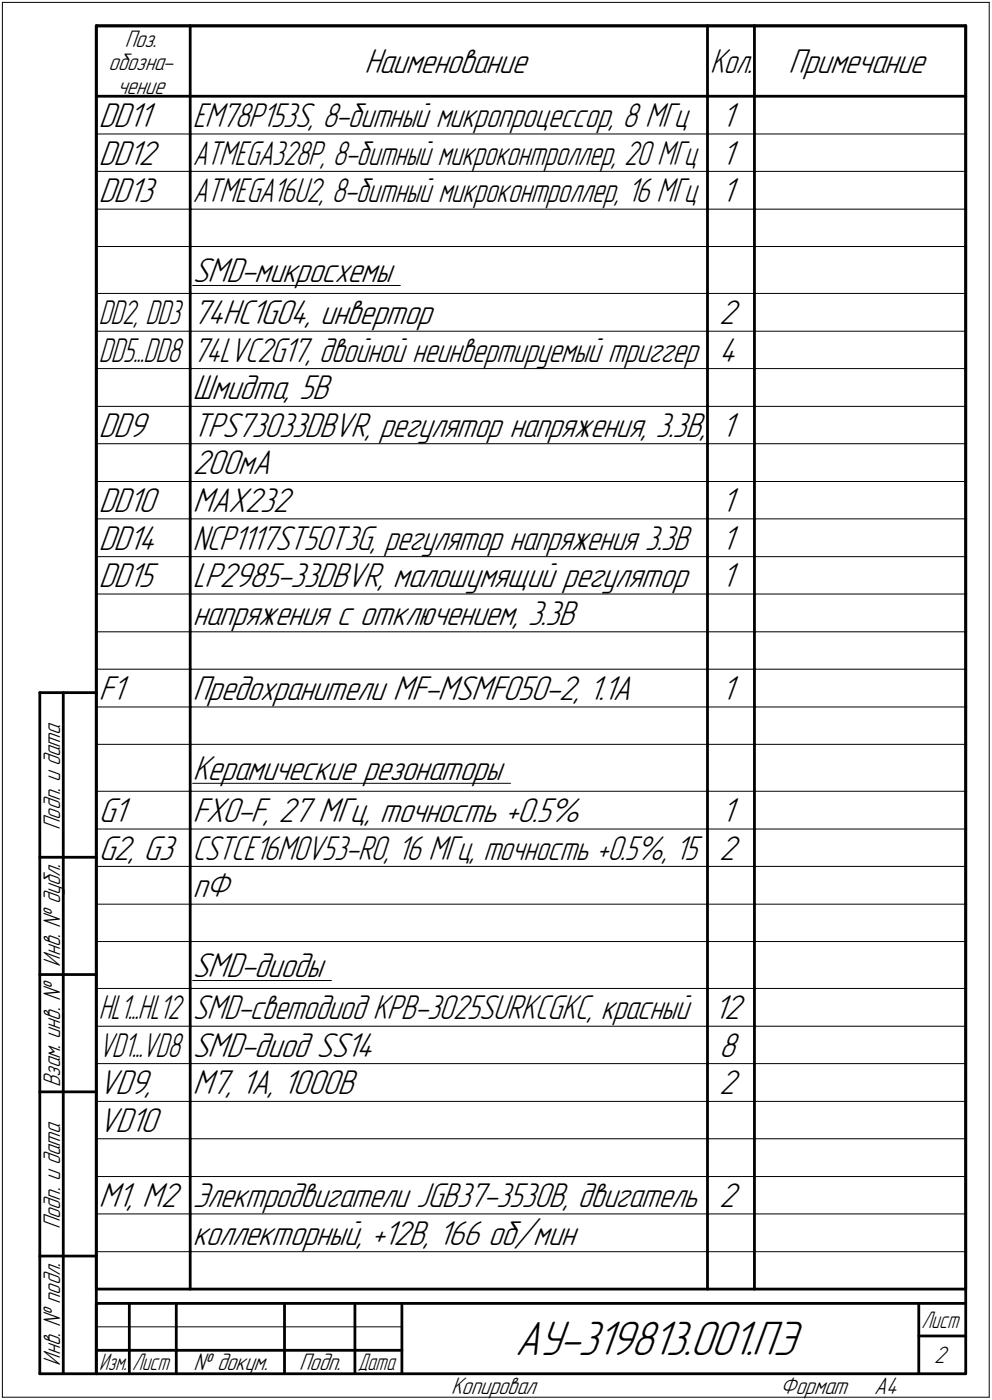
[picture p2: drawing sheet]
<svg xmlns="http://www.w3.org/2000/svg" width="211mm" height="298mm" viewBox="0 0 211 298" stroke-linecap="round" stroke-linejoin="round" font-family="sans-serif">
<defs><g id="words">
<text font-size="10.9" x="109.6" y="288.5">АУ-319813.001.ПЭ</text>
<g font-size="7.8">
<text x="77.5" y="15.5">Наименование</text>
<text x="167.8" y="15.5">Примечание</text>
<text x="21" y="27">DD11</text>
<text x="153.5" y="27">1</text>
<text x="21" y="35">DD12</text>
<text x="153.5" y="35">1</text>
<text x="21" y="43">DD13</text>
<text x="153.5" y="43">1</text>
<text x="41" y="60">SMD-микросхемы</text>
<text x="41" y="69">74HC1G04, инвертор</text>
<text x="153" y="69">2</text>
<text x="153" y="77">4</text>
<text x="41" y="85">Шмидта, 5В</text>
<text x="21" y="93">DD9</text>
<text x="41" y="93">TPS73033DBVR, регулятор напряжения, 3.3В,</text>
<text x="153.5" y="93">1</text>
<text x="41" y="101">200мА</text>
<text x="21" y="109">DD10</text>
<text x="41" y="109">MAX232</text>
<text x="153.5" y="109">1</text>
<text x="21" y="117">DD14</text>
<text x="153.5" y="117">1</text>
<text x="21" y="125">DD15</text>
<text x="41" y="125">LP2985-33DBVR, малошумящий регулятор</text>
<text x="153.5" y="125">1</text>
<text x="41" y="133">напряжения с отключением, 3.3В</text>
<text x="21" y="149">F1</text>
<text x="41" y="149">Предохранители MF-MSMF050-2, 1.1А</text>
<text x="153.5" y="149">1</text>
<text x="41" y="166">Керамические резонаторы</text>
<text x="21" y="175">G1</text>
<text x="41" y="175">FXO-F, 27 МГц, точность +0.5%</text>
<text x="153.5" y="175">1</text>
<text x="21" y="183">G2, G3</text>
<text x="153" y="183">2</text>
<text x="41" y="191">пФ</text>
<text x="41" y="208">SMD-диоды</text>
<text x="151.9" y="217">12</text>
<text x="41" y="225">SMD-диод SS14</text>
<text x="153" y="225">8</text>
<text x="21" y="233">VD9,</text>
<text x="41" y="233">M7, 1А, 1000В</text>
<text x="153" y="233">2</text>
<text x="21" y="241">VD10</text>
<text x="21" y="257">M1, M2</text>
<text x="41" y="257">Электродвигатели JGB37-3530B, двигатель</text>
<text x="153" y="257">2</text>
<text x="41" y="265">коллекторный, +12В, 166 об/мин</text>
</g>
<g font-size="7.7">
<text x="151.1" y="15.5">Кол.</text>
<text x="41" y="27">EM78P153S, 8-битный микропроцессор, 8 МГц</text>
<text x="41" y="35">ATMEGA328P, 8-битный микроконтроллер, 20 МГц</text>
<text x="41" y="43">ATMEGA16U2, 8-битный микроконтроллер, 16 МГц</text>
<text x="41" y="77">74LVC2G17, двойной неинвертируемый триггер</text>
<text x="41" y="117">NCP1117ST50T3G, регулятор напряжения 3.3В</text>
<text x="41" y="183">CSTCE16M0V53-R0, 16 МГц, точность +0.5%, 15</text>
<text x="41" y="217">SMD-светодиод KPB-3025SURKCGKC, красный</text>
</g>
<g font-size="7.6">
<text x="21" y="69">DD2, DD3</text>
<text x="21" y="77">DD5...DD8</text>
<text x="21" y="217">HL1...HL12</text>
<text x="21" y="225">VD1...VD8</text>
</g>
<g font-size="5.4">
<text x="26.5" y="9.9">Поз.</text>
<text x="23.1" y="14.9">обозна-</text>
<text x="25" y="19.9">чение</text>
<text x="12.8" y="176.7" transform="rotate(-90 12.8 176.7)">Подп. и дата</text>
<text x="12.8" y="205.8" transform="rotate(-90 12.8 205.8)">Инв. № дубл.</text>
<text x="12.8" y="231.6" transform="rotate(-90 12.8 231.6)">Взам. инв. №</text>
<text x="12.8" y="261.7" transform="rotate(-90 12.8 261.7)">Подп. и дата</text>
<text x="12.8" y="290.8" transform="rotate(-90 12.8 290.8)">Инв. № подл.</text>
<text x="41.2" y="291.8">№ докум.</text>
<text x="63.6" y="291.8">Подп.</text>
<text x="198.8" y="290.3">2</text>
<text x="96" y="296.8">Копировал</text>
<text x="166" y="296.8">Формат</text>
<text x="186" y="296.8">A4</text>
</g>
<g font-size="5.3">
<text x="196.1" y="282.8">Лист</text>
<text x="21.1" y="291.8">Изм.</text>
<text x="28.1" y="291.8">Лист</text>
<text x="76.1" y="291.8">Дата</text>
</g>
</g></defs>
<g fill="none" stroke="#000" stroke-width=".59">
<path d="M20.5 5.5h20zM20.5 5.5v15zM20.5 5.5v287zM20.5 5.5h185zM40.5 5.5h110zM40.5 5.5v15zM150.5 5.5h10zM150.5 5.5v15zM160.5 5.5h45zM160.5 5.5v15zM205.5 5.5v15zM205.5 5.5v287z"/>
<path d="M20.5 20.5v8zM20.5 20.5h20zM20.5 28.5v8zM20.5 36.5v8zM40.5 20.5v8zM40.5 28.5v8zM40.5 36.5v8zM40.5 20.5h110zM150.5 20.5v8zM150.5 28.5v8zM150.5 36.5v8zM150.5 20.5h10z"/>
<path d="M160.5 20.5v8zM160.5 28.5v8zM160.5 36.5v8zM160.5 20.5h45zM205.5 20.5v8zM205.5 28.5v8zM205.5 36.5v8zM20.5 44.5v8zM20.5 52.5v10zM40.5 44.5v8zM40.5 52.5v10zM150.5 44.5v8z"/>
<path d="M150.5 52.5v10zM160.5 44.5v8zM160.5 52.5v10zM205.5 44.5v8zM205.5 52.5v10zM20.5 62.5v8zM20.5 70.5v8zM20.5 78.5v8zM40.5 62.5v8zM40.5 70.5v8zM40.5 78.5v8zM150.5 62.5v8z"/>
<path d="M150.5 70.5v8zM150.5 78.5v8zM160.5 62.5v8zM160.5 70.5v8zM160.5 78.5v8zM205.5 62.5v8zM205.5 70.5v8zM205.5 78.5v8zM20.5 86.5v8zM20.5 94.5v8zM40.5 86.5v8zM40.5 94.5v8z"/>
<path d="M150.5 86.5v8zM150.5 94.5v8zM160.5 86.5v8zM160.5 94.5v8zM205.5 86.5v8zM205.5 94.5v8zM20.5 102.5v8zM20.5 110.5v8zM20.5 118.5v8zM40.5 102.5v8zM40.5 110.5v8zM40.5 118.5v8z"/>
<path d="M150.5 102.5v8zM150.5 110.5v8zM150.5 118.5v8zM160.5 102.5v8zM160.5 110.5v8zM160.5 118.5v8zM205.5 102.5v8zM205.5 110.5v8zM205.5 118.5v8zM20.5 126.5v8zM20.5 134.5v8zM40.5 126.5v8z"/>
<path d="M40.5 134.5v8zM150.5 126.5v8zM150.5 134.5v8zM160.5 126.5v8zM160.5 134.5v8zM205.5 126.5v8zM205.5 134.5v8zM8.5 147.5v145zM8.5 147.5h12zM13.5 147.5v145zM20.5 142.5v8zM20.5 150.5v8z"/>
<path d="M20.5 158.5v10zM40.5 142.5v8zM40.5 150.5v8zM40.5 158.5v10zM150.5 142.5v8zM150.5 150.5v8zM150.5 158.5v10zM160.5 142.5v8zM160.5 150.5v8zM160.5 158.5v10zM205.5 142.5v8zM205.5 150.5v8z"/>
<path d="M205.5 158.5v10zM20.5 168.5v8zM20.5 176.5v8zM40.5 168.5v8zM40.5 176.5v8zM150.5 168.5v8zM150.5 176.5v8zM160.5 168.5v8zM160.5 176.5v8zM205.5 168.5v8zM205.5 176.5v8zM8.5 182.5h12z"/>
<path d="M20.5 184.5v8zM20.5 192.5v8zM40.5 184.5v8zM40.5 192.5v8zM150.5 184.5v8zM150.5 192.5v8zM160.5 184.5v8zM160.5 192.5v8zM205.5 184.5v8zM205.5 192.5v8zM8.5 207.5h12zM20.5 200.5v10z"/>
<path d="M20.5 210.5v8zM20.5 218.5v8zM40.5 200.5v10zM40.5 210.5v8zM40.5 218.5v8zM150.5 200.5v10zM150.5 210.5v8zM150.5 218.5v8zM160.5 200.5v10zM160.5 210.5v8zM160.5 218.5v8zM205.5 200.5v10z"/>
<path d="M205.5 210.5v8zM205.5 218.5v8zM8.5 232.5h12zM20.5 226.5v8zM20.5 234.5v8zM40.5 226.5v8zM40.5 234.5v8zM150.5 226.5v8zM150.5 234.5v8zM160.5 226.5v8zM160.5 234.5v8zM205.5 226.5v8z"/>
<path d="M205.5 234.5v8zM20.5 242.5v8zM20.5 250.5v8zM20.5 258.5v8zM40.5 242.5v8zM40.5 250.5v8zM40.5 258.5v8zM150.5 242.5v8zM150.5 250.5v8zM150.5 258.5v8zM160.5 242.5v8zM160.5 250.5v8z"/>
<path d="M160.5 258.5v8zM205.5 242.5v8zM205.5 250.5v8zM205.5 258.5v8zM8.5 267.5h12zM20.5 266.5v8zM20.5 274.5h20zM20.5 277.5h185zM20.5 277.5v15zM27.5 277.5v15zM37.5 277.5v15zM40.5 266.5v8z"/>
<path d="M40.5 274.5h110zM60.5 277.5v15zM75.5 277.5v15zM85.5 277.5v15zM150.5 266.5v8zM150.5 274.5h10zM160.5 266.5v8zM160.5 274.5h45zM195.5 277.5v15zM205.5 266.5v8zM8.5 292.5h12zM20.5 292.5h185z"/>
<path d="M20.5 287.5h7zM27.5 287.5h10zM37.5 287.5h23zM60.5 287.5h15zM75.5 287.5h10zM195.5 284.5h10z"/>
</g>
<g fill="none" stroke="#000" stroke-width=".21">
<path d="M.5 .5v297zM.5 .5h210zM210.5 .5v297zM20.5 28.5h20zM20.5 36.5h20zM40.5 28.5h110zM40.5 36.5h110zM150.5 28.5h10zM150.5 36.5h10zM160.5 28.5h45zM160.5 36.5h45zM20.5 44.5h20z"/>
<path d="M20.5 52.5h20zM40.5 44.5h110zM40.5 52.5h110zM150.5 44.5h10zM150.5 52.5h10zM160.5 44.5h45zM160.5 52.5h45zM20.5 62.5h20zM20.5 70.5h20zM20.5 78.5h20zM40.5 62.5h110zM40.5 70.5h110z"/>
<path d="M40.5 78.5h110zM41 60.8h44.2zM150.5 62.5h10zM150.5 70.5h10zM150.5 78.5h10zM160.5 62.5h45zM160.5 70.5h45zM160.5 78.5h45zM20.5 86.5h20zM20.5 94.5h20zM40.5 86.5h110zM40.5 94.5h110z"/>
<path d="M150.5 86.5h10zM150.5 94.5h10zM160.5 86.5h45zM160.5 94.5h45zM20.5 102.5h20zM20.5 110.5h20zM20.5 118.5h20zM40.5 102.5h110zM40.5 110.5h110zM40.5 118.5h110zM150.5 102.5h10zM150.5 110.5h10z"/>
<path d="M150.5 118.5h10zM160.5 102.5h45zM160.5 110.5h45zM160.5 118.5h45zM20.5 126.5h20zM20.5 134.5h20zM40.5 126.5h110zM40.5 134.5h110zM150.5 126.5h10zM150.5 134.5h10zM160.5 126.5h45zM160.5 134.5h45z"/>
<path d="M20.5 142.5h20zM20.5 150.5h20zM20.5 158.5h20zM40.5 142.5h110zM40.5 150.5h110zM40.5 158.5h110zM150.5 142.5h10zM150.5 150.5h10zM150.5 158.5h10zM160.5 142.5h45zM160.5 150.5h45zM160.5 158.5h45z"/>
<path d="M20.5 168.5h20zM20.5 176.5h20zM40.5 168.5h110zM40.5 176.5h110zM41 166.8h67.6zM150.5 168.5h10zM150.5 176.5h10zM160.5 168.5h45zM160.5 176.5h45zM20.5 184.5h20zM20.5 192.5h20zM40.5 184.5h110z"/>
<path d="M40.5 192.5h110zM150.5 184.5h10zM150.5 192.5h10zM160.5 184.5h45zM160.5 192.5h45zM20.5 200.5h20zM20.5 210.5h20zM20.5 218.5h20zM40.5 200.5h110zM40.5 210.5h110zM40.5 218.5h110zM41 208.8h29.5z"/>
<path d="M150.5 200.5h10zM150.5 210.5h10zM150.5 218.5h10zM160.5 200.5h45zM160.5 210.5h45zM160.5 218.5h45zM20.5 226.5h20zM20.5 234.5h20zM40.5 226.5h110zM40.5 234.5h110zM150.5 226.5h10zM150.5 234.5h10z"/>
<path d="M160.5 226.5h45zM160.5 234.5h45zM20.5 242.5h20zM20.5 250.5h20zM20.5 258.5h20zM40.5 242.5h110zM40.5 250.5h110zM40.5 258.5h110zM150.5 242.5h10zM150.5 250.5h10zM150.5 258.5h10zM160.5 242.5h45z"/>
<path d="M160.5 250.5h45zM160.5 258.5h45zM20.5 266.5h20zM40.5 266.5h110zM150.5 266.5h10zM160.5 266.5h45zM.5 297.5h210zM20.5 282.5h65z"/>
</g>
<use href="#words"/>
</svg>
